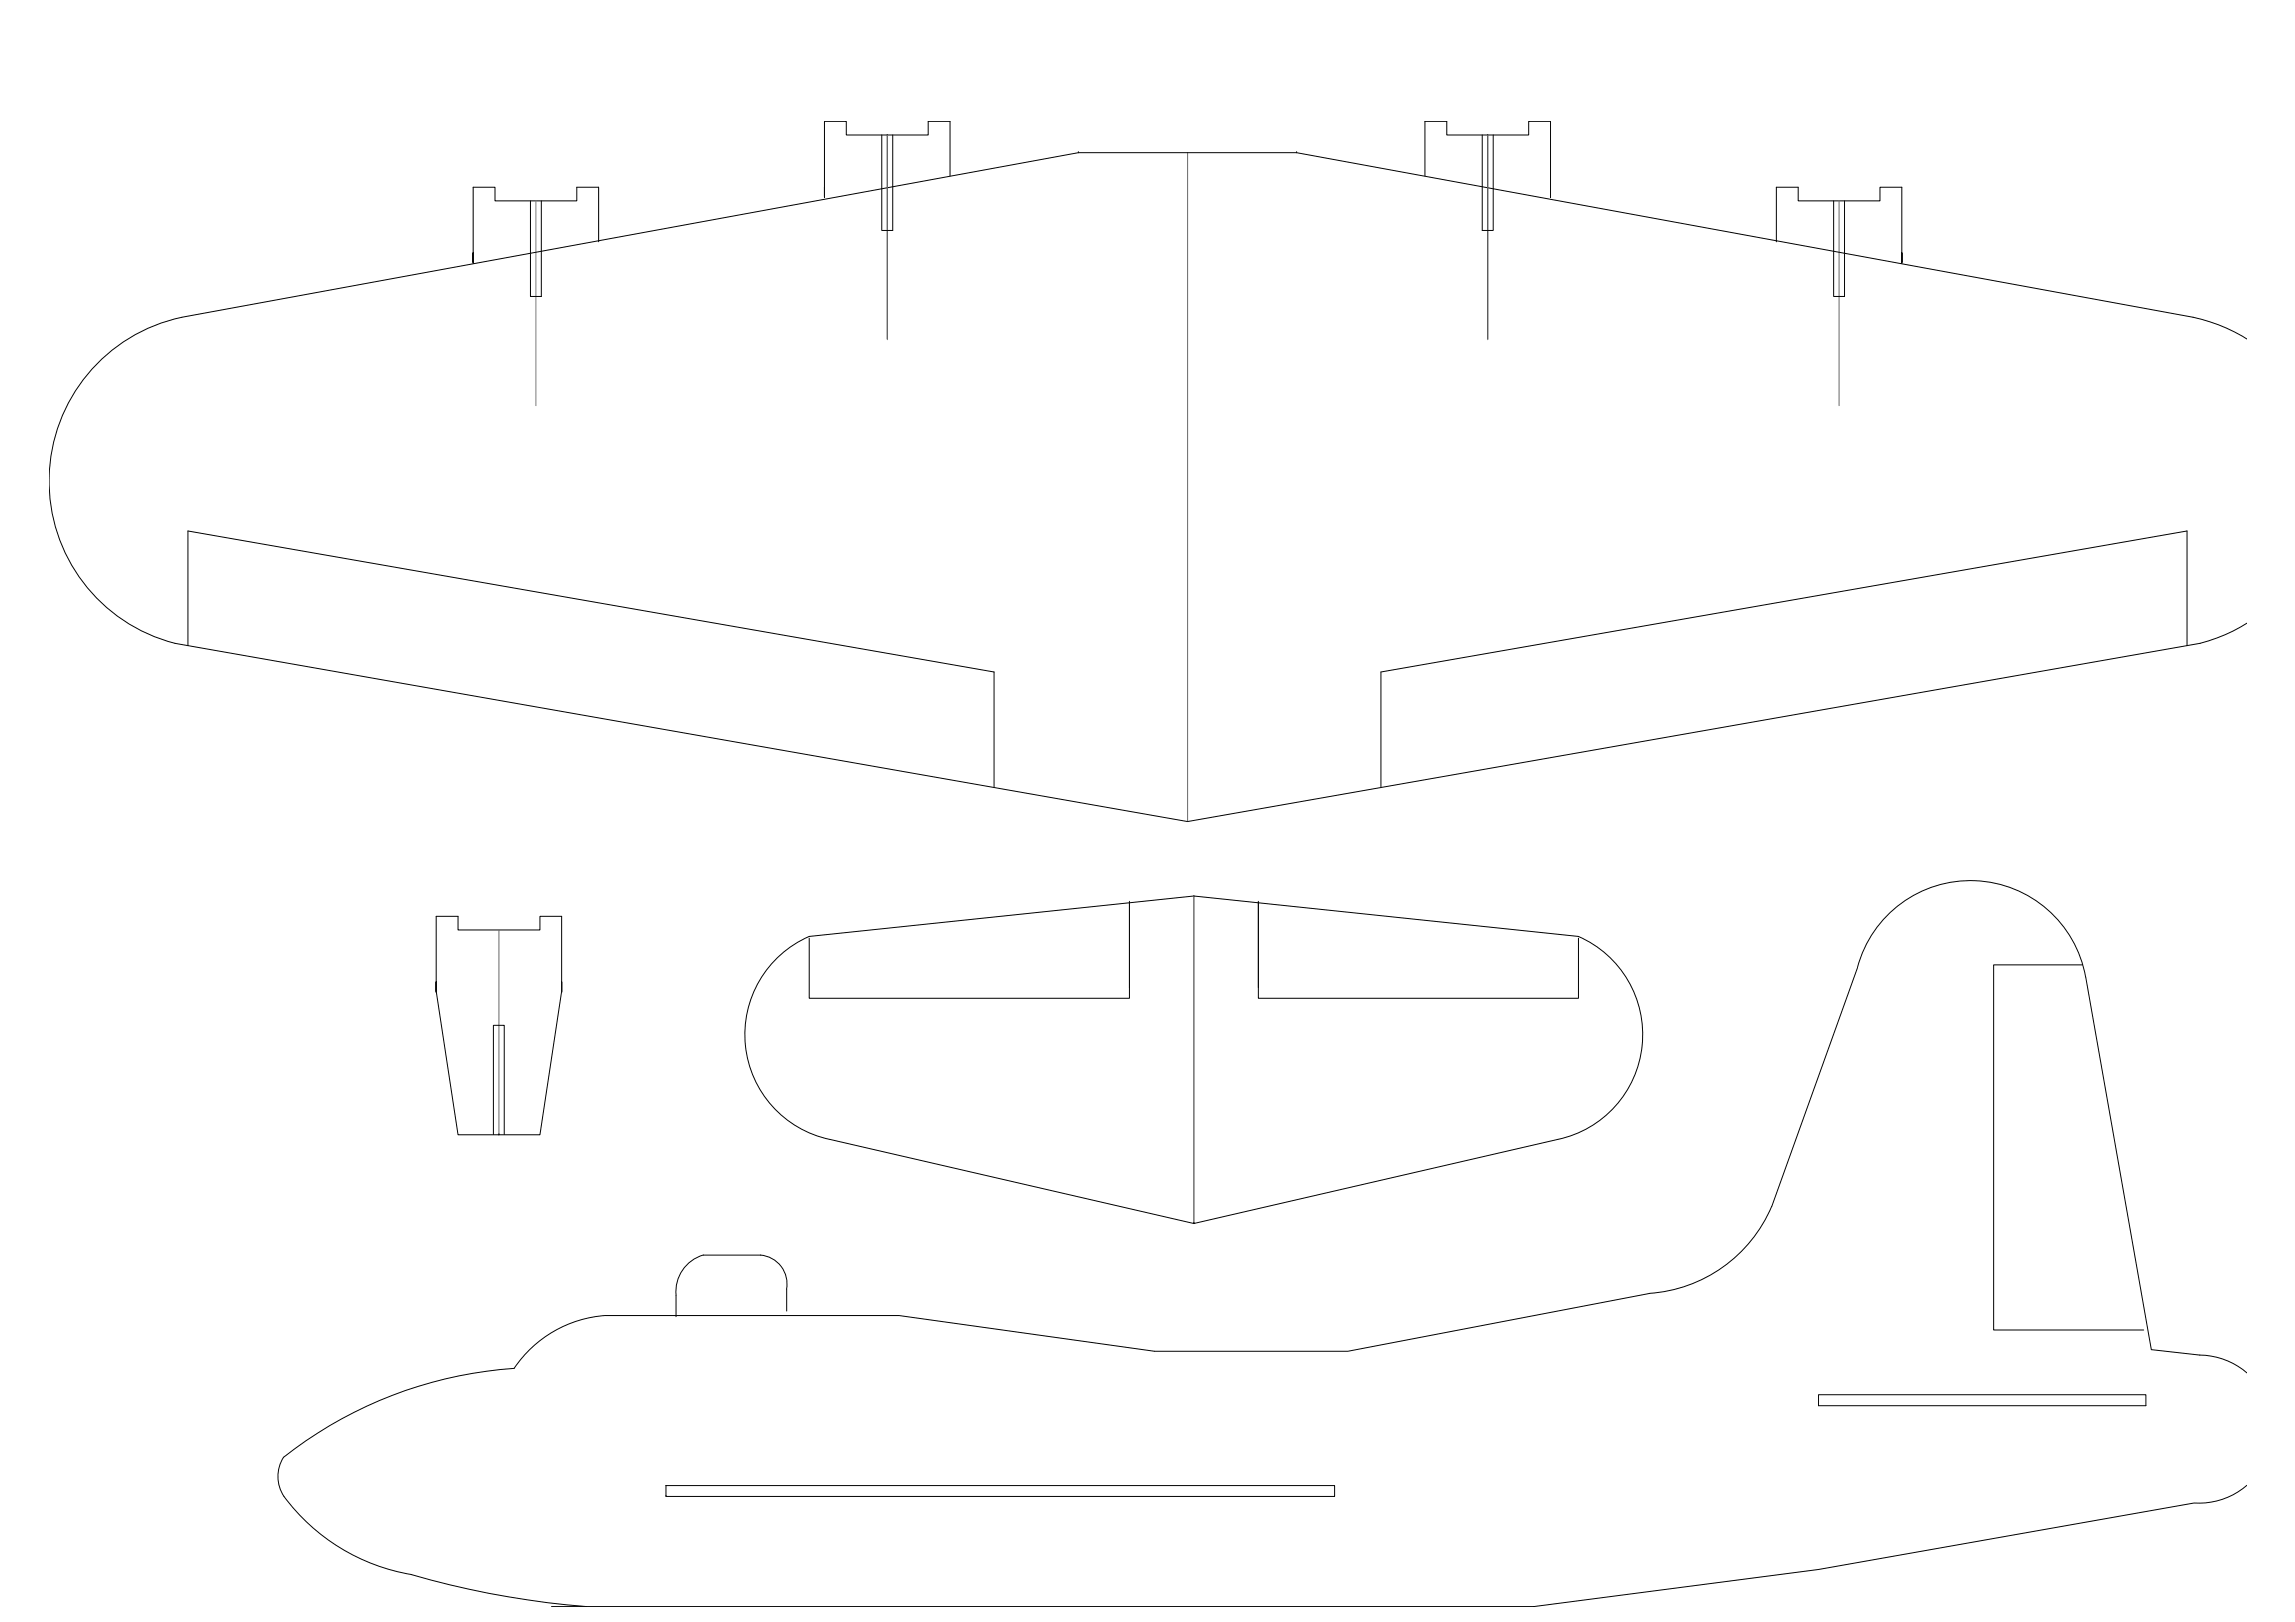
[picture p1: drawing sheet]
<svg xmlns="http://www.w3.org/2000/svg" width="841mm" height="594mm" viewBox="0 0 841 594" stroke-linecap="round" stroke-linejoin="round" font-family="sans-serif">
<!-- layer: 0 -->
<path d="M435.2 55.9v245M673.9 73.6v75M437.6 328.2v119.9M182.8 340.6v75" fill="none" stroke="#666" stroke-width=".37"/>
<g fill="none" stroke="#000" stroke-width=".37">
<path d="M323.1 49.4v35h4.1v-35M325.2 49.2v75M395.2 55.9h.1M395.2 55.9h79.9M395.2 55.9l-328.6 60.3M475.1 55.9h.1M475.1 55.9l328.6 60.3a60.9 60.9 0 0 1 19.7 8M543.2 49.4v35h4v-35M545.2 49.2v75M194.4 73.6v35h4v-35M348.1 64.4v-19.9h-8v4.9h-30v-4.9h-8v27.7v-3.7v3.4M522.2 64.4v-19.9h8v4.9h30v-4.9h8v27.7v-3.7v3.4"/>
<path d="M672 73.6v35h3.9v-35M219.4 88.6v-20h-8v5h-30v-5h-8v27.8v-3.8v3.4M651 88.6v-20h8v5h29.9v-5h8v27.8v-3.8v3.4M66.6 116.2a61.3 61.3 0 0 0-48.6 58.7 61.3 61.3 0 0 0 46.1 60.7M68.9 236.5v-42l295.4 51.6v42M801.5 236.5v-42l-295.4 51.6v42M823.4 228.3a59.8 59.8 0 0 1-17.2 7.3l-371 65.3-371.1-65.3M159.9 335.6h8v5h30v-5h7.9v27.8v-3.8v3.5l-7.9 52.5h-30l-8-52.5v-3.5v3.8zM413.9 330.6v35h-117.4v-22M413.9 330.1v31.6M437.4 328.2l141 14.8M437.6 328.2l-141.1 14.8a39.2 39.2 0 0 0-23.3 39.9 39.2 39.2 0 0 0 30.9 34.4"/>
<path d="M461.1 330.6v35h117.3v-22M461.1 330.1v31.6M578.4 343a39.2 39.2 0 0 1 23.4 39.9 39.2 39.2 0 0 1-30.9 34.4l-133.5 30.8M763.1 353.4h-32.5v133.7h55M764.3 357.8a42.9 42.9 0 0 0-40.4-35.2 42.9 42.9 0 0 0-43.2 31.7l-31.4 87.6M764.3 357.8l24.1 136.5 17.7 2a26.8 26.8 0 0 1 17.3 6.5M180.8 415.5v-40h4v40M182.8 415.6h.1M304.1 417.3l133.5 30.8M257.8 459.7a13.9 13.9 0 0 0-10 14.7M257.8 459.7h21M278.7 459.7a10.6 10.6 0 0 1 9.5 12.5"/>
<path d="M437.4 448.1h.1M437.6 448.1h.1M649.2 441.9a52.6 52.6 0 0 1-44.8 31.8M247.7 474.4v7.9M288.3 472.2v8M604.4 473.8l-110.5 21.1h-70.8l-93.6-13.1h-107.5a44 44 0 0 0-33.6 19.4M188.4 501.2a153.8 153.8 0 0 0-84.5 32.5 13.3 13.3 0 0 0 1.7 16.3 73.4 73.4 0 0 0 45.3 26.7 315.2 315.2 0 0 0 64.1 11.7M666.4 510.8h120v4.1h-120zM244.1 548.1h.1M244.1 544.1h245v4h-245zM823.4 544a26.9 26.9 0 0 1-19.4 6.5l-137.6 24.3-104.3 13.6h-360"/>
</g>
<path d="M325.2 49.4v75M435.2 55.9v245M545.2 49.4v75M196.4 73.6v75M437.4 328.2v119.9" fill="none" stroke="#757575" stroke-width=".37"/>
</svg>
